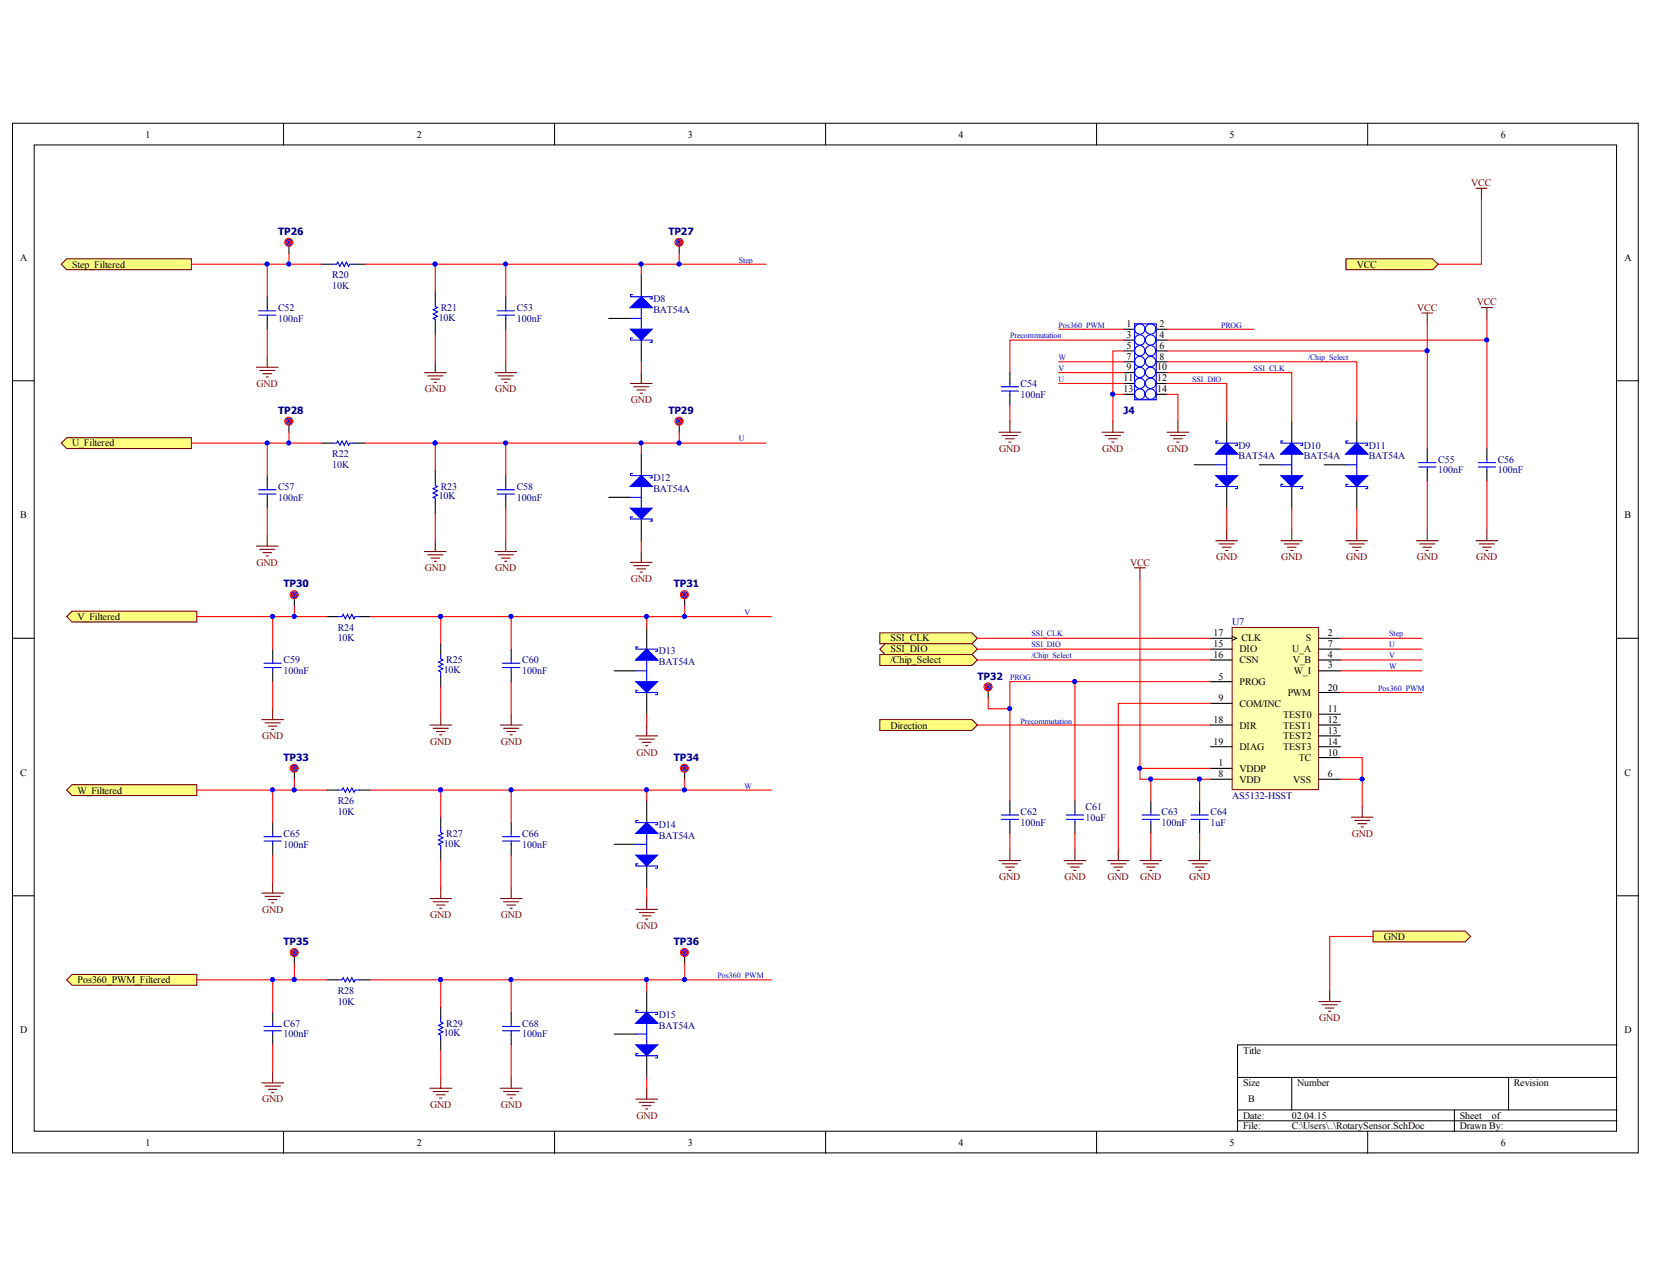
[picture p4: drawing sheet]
<svg xmlns="http://www.w3.org/2000/svg" width="279mm" height="216mm" viewBox="0 0 279 216" stroke-linecap="round" stroke-linejoin="round" font-family="sans-serif">
<defs><g id="words">
<g font-size="1.7">
<text x="24.6" y="23.2">1</text>
<text x="70.4" y="23.2">2</text>
<text x="116.3" y="23.2">3</text>
<text x="162" y="23.2">4</text>
<text x="207.8" y="23.2">5</text>
<text x="253.7" y="23.2">6</text>
<text x="3.4" y="44">A</text>
<text x="12.2" y="45.2">Step_Filtered</text>
<text x="229.3" y="45.2">VCC</text>
<text x="274.6" y="44">A</text>
<text x="190.4" y="55.3">1</text>
<text x="190.4" y="57.1">3</text>
<text x="190.4" y="58.9">5</text>
<text x="196" y="55.3">2</text>
<text x="196" y="57.1">4</text>
<text x="196" y="58.9">6</text>
<text x="189.9" y="64.4">11</text>
<text x="190.4" y="60.8">7</text>
<text x="190.4" y="62.6">9</text>
<text x="195.6" y="62.6">10</text>
<text x="195.6" y="64.4">12</text>
<text x="196" y="60.8">8</text>
<text x="189.9" y="66.3">13</text>
<text x="195.6" y="66.3">14</text>
<text x="12.2" y="75.4">U_Filtered</text>
<text x="3.4" y="87.6">B</text>
<text x="274.6" y="87.6">B</text>
<text x="13.1" y="104.7">V_Filtered</text>
<text x="205.1" y="107.4">17</text>
<text x="224.4" y="107.4">2</text>
<text x="150.5" y="108.4">SSI_CLK</text>
<text x="150.5" y="110.2">SSI_DIO</text>
<text x="150.5" y="112.1">/Chip_Select</text>
<text x="205.1" y="109.3">15</text>
<text x="205.1" y="111.2">16</text>
<text x="209.5" y="110.2">DIO</text>
<text x="209.5" y="112.1">CSN</text>
<text x="209.9" y="108.4">CLK</text>
<text x="218.4" y="110.2">U_A</text>
<text x="218.5" y="112.1">V_B</text>
<text x="218.7" y="113.9">W_I</text>
<text x="220.7" y="108.4">S</text>
<text x="224.4" y="112.9">3</text>
<text x="224.4" y="111.2">4</text>
<text x="224.4" y="109.3">7</text>
<text x="206" y="114.8">5</text>
<text x="206" y="118.4">9</text>
<text x="209.5" y="115.7">PROG</text>
<text x="209.5" y="119.4">COM/INC</text>
<text x="217.7" y="117.6">PWM</text>
<text x="224.4" y="116.7">20</text>
<text x="150.5" y="123.1">Direction</text>
<text x="205.1" y="122.1">18</text>
<text x="205.1" y="125.8">19</text>
<text x="209.5" y="123.1">DIR</text>
<text x="216.9" y="121.2">TEST0</text>
<text x="216.9" y="123.1">TEST1</text>
<text x="216.9" y="124.9">TEST2</text>
<text x="224.4" y="120.3">11</text>
<text x="224.4" y="122.1">12</text>
<text x="224.4" y="123.9">13</text>
<text x="224.4" y="125.8">14</text>
<text x="3.4" y="131">C</text>
<text x="206" y="129.4">1</text>
<text x="206" y="131.3">8</text>
<text x="209.5" y="130.3">VDDP</text>
<text x="209.5" y="126.7">DIAG</text>
<text x="216.9" y="126.7">TEST3</text>
<text x="219.5" y="128.6">TC</text>
<text x="224.4" y="131.3">6</text>
<text x="224.4" y="127.6">10</text>
<text x="274.6" y="131">C</text>
<text x="13.1" y="134.1">W_Filtered</text>
<text x="209.5" y="132.2">VDD</text>
<text x="218.6" y="132.2">VSS</text>
<text x="233.9" y="158.7">GND</text>
<text x="13.1" y="166.1">Pos360_PWM_Filtered</text>
<text x="3.4" y="174.6">D</text>
<text x="210.1" y="178">Title</text>
<text x="274.6" y="174.6">D</text>
<text x="210.1" y="183.5">Size</text>
<text x="219.3" y="183.5">Number</text>
<text x="255.9" y="183.5">Revision</text>
<text x="210.1" y="189">Date:</text>
<text x="210.1" y="190.8">File:</text>
<text x="211" y="186.2">B</text>
<text x="218.3" y="189">02.04.15</text>
<text x="218.3" y="190.8">C:\Users\..\RotarySensor.SchDoc</text>
<text x="246.7" y="189">Sheet</text>
<text x="246.7" y="190.8">Drawn By:</text>
<text x="252.2" y="189">of</text>
<text x="24.6" y="193.6">1</text>
<text x="70.4" y="193.6">2</text>
<text x="116.3" y="193.6">3</text>
<text x="162" y="193.6">4</text>
<text x="207.8" y="193.6">5</text>
<text x="253.7" y="193.6">6</text>
</g>
<g font-size="1.7" fill="#800000">
<text x="248.7" y="31.4">VCC</text>
<text x="239.6" y="52.5">VCC</text>
<text x="249.6" y="51.6">VCC</text>
<text x="43.4" y="65.3">GND</text>
<text x="71.8" y="66.3">GND</text>
<text x="83.7" y="66.3">GND</text>
<text x="106.6" y="68">GND</text>
<text x="168.9" y="76.3">GND</text>
<text x="186.3" y="76.3">GND</text>
<text x="197.3" y="76.3">GND</text>
<text x="43.4" y="95.6">GND</text>
<text x="191" y="95.6">VCC</text>
<text x="205.6" y="94.7">GND</text>
<text x="216.6" y="94.7">GND</text>
<text x="227.5" y="94.7">GND</text>
<text x="239.5" y="94.7">GND</text>
<text x="249.5" y="94.7">GND</text>
<text x="71.8" y="96.4">GND</text>
<text x="83.7" y="96.4">GND</text>
<text x="106.6" y="98.3">GND</text>
<text x="44.3" y="124.9">GND</text>
<text x="72.7" y="125.8">GND</text>
<text x="84.6" y="125.8">GND</text>
<text x="107.6" y="127.6">GND</text>
<text x="228.5" y="141.3">GND</text>
<text x="168.9" y="148.7">GND</text>
<text x="179.9" y="148.7">GND</text>
<text x="187.2" y="148.7">GND</text>
<text x="192.7" y="148.7">GND</text>
<text x="201" y="148.7">GND</text>
<text x="44.3" y="154.2">GND</text>
<text x="72.7" y="155.1">GND</text>
<text x="84.6" y="155.1">GND</text>
<text x="107.6" y="157">GND</text>
<text x="223" y="172.5">GND</text>
<text x="44.3" y="186.2">GND</text>
<text x="72.7" y="187.1">GND</text>
<text x="84.6" y="187.1">GND</text>
<text x="107.6" y="189">GND</text>
</g>
<g font-size="1.7" fill="#000080">
<text x="47" y="39.7">TP26</text>
<text x="113" y="39.7">TP27</text>
<text x="56.1" y="47">R20</text>
<text x="47" y="52.5">C52</text>
<text x="56.1" y="48.9">10K</text>
<text x="74.5" y="52.5">R21</text>
<text x="87.3" y="52.5">C53</text>
<text x="110.4" y="51.1">D8</text>
<text x="110.4" y="52.9">BAT54A</text>
<text x="47" y="54.4">100nF</text>
<text x="74.2" y="54.2">10K</text>
<text x="87.3" y="54.4">100nF</text>
<text x="172.5" y="65.3">C54</text>
<text x="47" y="69.9">TP28</text>
<text x="113" y="69.9">TP29</text>
<text x="172.5" y="67.2">100nF</text>
<text x="189.9" y="69.9">J4</text>
<text x="56.1" y="77.3">R22</text>
<text x="209.4" y="75.8">D9</text>
<text x="209.4" y="77.6">BAT54A</text>
<text x="220.4" y="75.8">D10</text>
<text x="220.4" y="77.6">BAT54A</text>
<text x="231.4" y="75.8">D11</text>
<text x="231.4" y="77.6">BAT54A</text>
<text x="47" y="82.8">C57</text>
<text x="56.1" y="79.1">10K</text>
<text x="74.5" y="82.8">R23</text>
<text x="87.3" y="82.8">C58</text>
<text x="110.4" y="81.3">D12</text>
<text x="110.4" y="83.1">BAT54A</text>
<text x="243.1" y="80">100nF</text>
<text x="243.1" y="78.2">C55</text>
<text x="253.2" y="80">100nF</text>
<text x="253.2" y="78.2">C56</text>
<text x="47" y="84.6">100nF</text>
<text x="74.2" y="84.4">10K</text>
<text x="87.3" y="84.6">100nF</text>
<text x="47.9" y="99.2">TP30</text>
<text x="113.9" y="99.2">TP31</text>
<text x="57.1" y="106.6">R24</text>
<text x="208.3" y="105.7">U7</text>
<text x="47.9" y="113.9">100nF</text>
<text x="47.9" y="112.1">C59</text>
<text x="57.1" y="108.4">10K</text>
<text x="75" y="113.7">10K</text>
<text x="75.4" y="112.1">R25</text>
<text x="88.3" y="113.9">100nF</text>
<text x="88.3" y="112.1">C60</text>
<text x="111.4" y="110.6">D13</text>
<text x="111.4" y="112.4">BAT54A</text>
<text x="165.2" y="114.8">TP32</text>
<text x="47.9" y="128.6">TP33</text>
<text x="113.9" y="128.6">TP34</text>
<text x="57.1" y="137.7">10K</text>
<text x="57.1" y="135.8">R26</text>
<text x="172.5" y="137.7">C62</text>
<text x="183.5" y="136.8">C61</text>
<text x="196.3" y="137.7">C63</text>
<text x="204.6" y="137.7">C64</text>
<text x="208.3" y="134.9">AS5132-HSST</text>
<text x="47.9" y="143.2">100nF</text>
<text x="47.9" y="141.3">C65</text>
<text x="75" y="143">10K</text>
<text x="75.4" y="141.3">R27</text>
<text x="88.3" y="143.2">100nF</text>
<text x="88.3" y="141.3">C66</text>
<text x="111.4" y="139.9">D14</text>
<text x="111.4" y="141.8">BAT54A</text>
<text x="172.5" y="139.6">100nF</text>
<text x="183.5" y="138.6">10uF</text>
<text x="196.3" y="139.6">100nF</text>
<text x="204.6" y="139.6">1uF</text>
<text x="47.9" y="159.7">TP35</text>
<text x="113.9" y="159.7">TP36</text>
<text x="57.1" y="168">R28</text>
<text x="47.9" y="173.5">C67</text>
<text x="57.1" y="169.7">10K</text>
<text x="75.4" y="173.5">R29</text>
<text x="88.3" y="173.5">C68</text>
<text x="111.4" y="171.9">D15</text>
<text x="111.4" y="173.8">BAT54A</text>
<text x="47.9" y="175.2">100nF</text>
<text x="75" y="175.1">10K</text>
<text x="88.3" y="175.2">100nF</text>
</g>
<g font-size="1.4" fill="#0000fa">
<text x="124.9" y="44.4">Step</text>
<text x="170.7" y="57.1">Precommutation</text>
<text x="178.9" y="55.4">Pos360_PWM</text>
<text x="206.4" y="55.4">PROG</text>
<text x="178.9" y="64.5">U</text>
<text x="178.9" y="62.6">V</text>
<text x="178.9" y="60.9">W</text>
<text x="201.5" y="64.5">SSI_DIO</text>
<text x="211.9" y="62.6">SSI_CLK</text>
<text x="221.1" y="60.9">/Chip_Select</text>
<text x="124.9" y="74.6">U</text>
<text x="125.8" y="103.9">V</text>
<text x="174.4" y="107.5">SSI_CLK</text>
<text x="234.8" y="107.5">Step</text>
<text x="174.4" y="109.4">SSI_DIO</text>
<text x="174.4" y="111.2">/Chip_Select</text>
<text x="234.8" y="109.4">U</text>
<text x="234.8" y="111.2">V</text>
<text x="234.8" y="113">W</text>
<text x="170.7" y="114.9">PROG</text>
<text x="233" y="116.7">Pos360_PWM</text>
<text x="172.5" y="122.2">Precommutation</text>
<text x="125.8" y="133.2">W</text>
<text x="121.3" y="165.3">Pos360_PWM</text>
</g>
</g></defs>
<g fill="#fff" stroke="#000" stroke-width=".17">
<path d="M2.1 20.8h274.8v174h-274.8z"/>
<path d="M5.8 24.5h267.4v166.6h-267.4z"/>
</g>
<g fill="none" stroke="#000" stroke-width=".17">
<path d="M47.9 20.8v3.7M93.7 20.8v3.7M139.5 20.8v3.7M185.4 20.8v3.7M231.2 20.8v3.7M2.1 64.3h3.7M273.3 64.3h3.7M2.1 107.8h3.7M273.3 107.8h3.7M2.1 151.3h3.7M273.3 151.3h3.7M273.3 176.5h-64.1v14.7"/>
<path d="M47.9 191.2v3.6M93.7 191.2v3.6M139.5 191.2v3.6M185.4 191.2v3.6M209.2 182h64.1M209.2 187.5h64.1M209.2 189.3h64.1M218.3 182v5.5M231.2 191.2v3.6M245.8 187.5v3.7M255 182v5.5"/>
</g>
<path d="M208.3 106h14.5v27.4h-14.5z" fill="#ffffb0" stroke="#800000" stroke-width=".17"/>
<g fill="none" stroke="#000" stroke-width=".18">
<path d="M204.6 107.8h3.7M204.6 111.5h3.7M204.6 115.2h3.7M204.6 109.7h3.7M204.6 118.8h3.7M222.9 107.8h3.7M222.9 113.3h3.7M222.9 111.5h3.7M222.9 109.7h3.7M222.9 117h3.7M204.6 129.8h3.7M204.6 131.6h3.7"/>
<path d="M204.6 122.5h3.7M204.6 126.1h3.7M222.9 131.6h3.7M222.9 128h3.7M222.9 120.7h3.7M222.9 122.5h3.7M222.9 124.3h3.7M222.9 126.1h3.7"/>
</g>
<path d="M208.3 107.5l.7 .3-.7 .4" fill="none" stroke="#000" stroke-width=".17"/>
<g fill="#ffff80" stroke="#800000" stroke-width=".18">
<path d="M227.5 43.7h14.7l.9 .9-.9 1h-14.7z" fill-rule="evenodd"/>
<path d="M232.1 157.3h15.6l.9 .9-.9 .9h-15.6z" fill-rule="evenodd"/>
</g>
<g fill="none" stroke="#800000" stroke-width=".18">
<path d="M249.5 31.8h1.8M250.4 31.8v1.8M191.8 95.9h1.8M192.7 95.9v1.9M228.4 138.1h3.7M229 138.6h2.5M229.5 139.2h1.5M230.1 139.7h.3M230.3 136.2v1.9M222.9 169.2h3.7M223.5 169.7h2.5M224 170.3h1.5"/>
<path d="M224.6 170.8h.3M224.8 167.4v1.8"/>
</g>
<path d="M148.7 106.9h15.6l.9 .9-.9 .9h-15.6z" fill-rule="evenodd" fill="#ffff80" stroke="#800000" stroke-width=".18"/>
<g fill="none" stroke="#000" stroke-width=".18">
<path d="M189.9 55.6h1.9M189.9 57.5h1.9M189.9 59.3h1.9M195.4 55.6h1.9M195.4 57.5h1.9M195.4 59.3h1.9M189.9 61.1h1.9M189.9 63h1.9M189.9 64.8h1.9M189.9 66.6h1.9M195.4 61.1h1.9M195.4 63h1.9"/>
<path d="M195.4 64.8h1.9M195.4 66.6h1.9"/>
</g>
<g fill="none" stroke="#00f" stroke-width=".18">
<path d="M191.8 54.7h3.6v12.8h-3.6z"/>
<circle cx="192.7" cy="55.6" r=".87"/>
<circle cx="192.7" cy="59.3" r=".87"/>
<circle cx="192.7" cy="57.4" r=".87"/>
<circle cx="194.5" cy="55.6" r=".88"/>
<circle cx="194.5" cy="59.3" r=".88"/>
<circle cx="194.5" cy="57.4" r=".88"/>
<circle cx="192.7" cy="61.1" r=".87"/>
<circle cx="192.7" cy="62.9" r=".87"/>
<circle cx="192.7" cy="66.6" r=".87"/>
<circle cx="192.7" cy="64.8" r=".87"/>
<circle cx="194.5" cy="61.1" r=".88"/>
<circle cx="194.5" cy="62.9" r=".88"/>
<circle cx="194.5" cy="66.6" r=".88"/>
<circle cx="194.5" cy="64.8" r=".88"/>
</g>
<g fill="#ffff80" stroke="#800000" stroke-width=".18">
<path d="M148.7 109.7l.9-1h14.7l.9 1-.9 .9h-14.7z" fill-rule="evenodd"/>
<path d="M148.7 110.6h15.6l.9 .9-.9 .9h-15.6z" fill-rule="evenodd"/>
<path d="M148.7 121.6h15.6l.9 .9-.9 .9h-15.6z" fill-rule="evenodd"/>
<path d="M11.3 165.5l.9-.9h21.1v1.8h-21.1z" fill-rule="evenodd"/>
</g>
<g fill="none" stroke="#000" stroke-width=".18">
<path d="M170.7 135.3v1.8M170.7 139v1.8M181.7 135.3v1.8M181.7 139v1.8M194.5 135.3v1.8M194.5 139v1.8M202.8 135.3v1.8M202.8 139v1.8M46.1 171v1.9M46.1 174.7v1.8M49.8 161v1.8M55.3 165.5h1.8"/>
<path d="M60.8 165.5h1.8M74.5 170.1v1.8M74.5 175.6v1.8M86.4 171v1.9M86.4 174.7v1.8M103.8 174.7h3.7M109.3 167.4v3.6M109.3 178.4v3.6M115.7 161v1.8"/>
</g>
<g fill="none" stroke="#00f" stroke-width=".18">
<path d="M169.2 137.7h3M169.2 138.4h3M170.7 137.1v.6M170.7 138.4v.6M180.2 137.7h3M180.2 138.4h3M181.7 137.1v.6M181.7 138.4v.6M193.1 137.7h2.9M193.1 138.4h2.9M194.5 137.1v.6M194.5 138.4v.6"/>
<path d="M201.3 137.7h2.9M201.3 138.4h2.9M202.8 137.1v.6M202.8 138.4v.6M44.6 173.4h3M44.6 174.1h3M46.1 172.9v.5M46.1 174.1v.6M57.1 165.5h.7l.2-.3 .4 .7 .3-.7 .4 .7 .4-.7 .3 .7 .2-.4h.8M74.5 171.9v.8l.4 .2-.8 .3 .8 .4-.8 .4 .8 .3-.8 .4 .4 .2v.7M84.9 173.4h3M84.9 174.1h3"/>
<path d="M86.4 172.9v.5M86.4 174.1v.6M107.5 174.7h1.8M107.8 178h-.3v.4h3.6v.3h-.3M107.8 170.7h-.3v.3h3.6v.4h-.3M109.3 172.9v3.6"/>
</g>
<g fill="none" stroke="#800000" stroke-width=".18">
<path d="M168.9 145.4h3.6M169.4 145.9h2.6M170 146.5h1.4M170.5 147h.4M170.7 143.5v1.9M179.9 145.4h3.6M180.4 145.9h2.6M181 146.5h1.4M181.5 147h.4M181.7 143.5v1.9M187.2 145.4h3.7M187.7 145.9h2.6"/>
<path d="M188.3 146.5h1.5M188.8 147h.4M189 143.5v1.9M192.7 145.4h3.7M193.2 145.9h2.6M193.8 146.5h1.5M194.3 147h.4M194.5 143.5v1.9M200.9 145.4h3.7M201.5 145.9h2.5M202 146.5h1.5M202.6 147h.3"/>
<path d="M202.8 143.5v1.9M44.3 182.9h3.6M44.8 183.5h2.6M45.4 184h1.4M45.9 184.6h.4M46.1 181.1v1.8M72.7 183.8h3.6M73.2 184.4h2.6M73.8 184.9h1.4M74.3 185.5h.4M74.5 182v1.8M84.6 183.8h3.6"/>
<path d="M85.1 184.4h2.6M85.7 184.9h1.4M86.2 185.5h.4M86.4 182v1.8M107.5 185.7h3.6M108 186.2h2.6M108.6 186.8h1.4M109.1 187.3h.4M109.3 183.8v1.9"/>
</g>
<g fill="none" stroke="#00f" stroke-width=".92">
<circle cx="49.7" cy="160.9" r=".14"/>
<circle cx="115.7" cy="160.9" r=".14"/>
</g>
<g fill="none" stroke="#f00" stroke-width=".18">
<circle cx="49.7" cy="160.9" r=".33"/>
<circle cx="49.7" cy="160.9" r=".68"/>
<circle cx="115.7" cy="160.9" r=".33"/>
<circle cx="115.7" cy="160.9" r=".68"/>
</g>
<g fill="#00f" stroke="#00f" stroke-width=".18">
<path d="M107.5 176.5h3.6l-1.8 1.9z"/>
<path d="M107.5 172.9l1.8-1.9 1.8 1.9z"/>
</g>
<path d="M11.3 133.5l.9-.9h21.1v1.8h-21.1z" fill-rule="evenodd" fill="#ffff80" stroke="#800000" stroke-width=".18"/>
<g fill="none" stroke="#800000" stroke-width=".18">
<path d="M44.3 150.9h3.6M44.8 151.4h2.6M45.4 152h1.4M45.9 152.5h.4M46.1 149v1.9M72.7 151.8h3.6M73.2 152.3h2.6M73.8 152.9h1.4M74.3 153.4h.4M74.5 150v1.8M84.6 151.8h3.6M85.1 152.3h2.6"/>
<path d="M85.7 152.9h1.4M86.2 153.4h.4M86.4 150v1.8M107.5 153.6h3.6M108 154.2h2.6M108.6 154.7h1.4M109.1 155.3h.4M109.3 151.8v1.8"/>
</g>
<g fill="none" stroke="#000" stroke-width=".18">
<path d="M46.1 139v1.8M49.8 129.8v1.8M55.3 133.5h1.8M60.8 133.5h1.8M74.5 138.1v1.8M86.4 139v1.8M109.3 135.3v3.7M115.7 129.8v1.8M46.1 142.6v1.9M74.5 143.5v1.9M86.4 142.6v1.9M103.8 142.6h3.7"/>
<path d="M109.3 146.3v3.7"/>
</g>
<g fill="none" stroke="#00f" stroke-width=".92">
<circle cx="49.7" cy="129.8" r=".15"/>
<circle cx="115.7" cy="129.8" r=".15"/>
</g>
<g fill="none" stroke="#f00" stroke-width=".18">
<circle cx="49.7" cy="129.8" r=".67"/>
<circle cx="49.7" cy="129.8" r=".33"/>
<circle cx="115.7" cy="129.8" r=".67"/>
<circle cx="115.7" cy="129.8" r=".33"/>
</g>
<g fill="#00f" stroke="#00f" stroke-width=".18">
<path d="M107.5 144.5h3.6l-1.8 1.8z"/>
<path d="M107.5 140.8l1.8-1.8 1.8 1.8z"/>
</g>
<g fill="none" stroke="#00f" stroke-width=".18">
<path d="M57.1 133.5h.7l.2-.4 .4 .7 .3-.7 .4 .7 .4-.7 .3 .7 .2-.3h.8M74.5 139.9v.7l.4 .2-.8 .4 .8 .3-.8 .4 .8 .4-.8 .3 .4 .2v.7M107.8 138.6h-.3v.4h3.6v.3h-.3M44.6 141.4h3M44.6 142.1h3M46.1 140.8v.6M46.1 142.1v.5M84.9 141.4h3M84.9 142.1h3M86.4 140.8v.6M86.4 142.1v.5M107.5 142.6h1.8"/>
<path d="M107.8 145.9h-.3v.4h3.6v.4h-.3M109.3 140.8v3.7"/>
</g>
<path d="M11.3 104.2l.9-.9h21.1v1.8h-21.1z" fill-rule="evenodd" fill="#ffff80" stroke="#800000" stroke-width=".18"/>
<g fill="none" stroke="#800000" stroke-width=".18">
<path d="M46.1 119.7v1.9M44.3 121.6h3.6M44.8 122.1h2.6M45.4 122.7h1.4M45.9 123.2h.4M72.7 122.5h3.6M73.2 123h2.6M73.8 123.6h1.4M74.3 124.1h.4M74.5 120.7v1.8M84.6 122.5h3.6M85.1 123h2.6"/>
<path d="M85.7 123.6h1.4M86.2 124.1h.4M86.4 120.7v1.8M107.5 124.3h3.6M108 124.9h2.6M108.6 125.4h1.4M109.1 126h.4M109.3 122.5v1.8"/>
</g>
<g fill="none" stroke="#000" stroke-width=".18">
<path d="M46.1 109.7v1.8M46.1 113.3v1.9M49.8 100.5v1.8M55.3 104.2h1.8M60.8 104.2h1.8M74.5 108.7v1.9M74.5 114.2v1.9M86.4 109.7v1.8M86.4 113.3v1.9M103.8 113.3h3.7M109.3 106v3.7M109.3 117v3.7"/>
<path d="M115.7 100.5v1.8"/>
</g>
<g fill="none" stroke="#00f" stroke-width=".92">
<circle cx="49.7" cy="100.5" r=".14"/>
<circle cx="115.7" cy="100.5" r=".14"/>
</g>
<g fill="none" stroke="#f00" stroke-width=".18">
<circle cx="49.7" cy="100.5" r=".33"/>
<circle cx="49.7" cy="100.5" r=".68"/>
<circle cx="115.7" cy="100.5" r=".33"/>
<circle cx="115.7" cy="100.5" r=".68"/>
</g>
<g fill="#00f" stroke="#00f" stroke-width=".18">
<path d="M107.5 115.2h3.6l-1.8 1.8z"/>
<path d="M107.5 111.5l1.8-1.8 1.8 1.8z"/>
</g>
<g fill="none" stroke="#00f" stroke-width=".18">
<path d="M44.6 112h3M44.6 112.8h3M46.1 111.5v.5M46.1 112.8v.5M57.1 104.2h.7l.2-.4 .4 .7 .3-.7 .4 .7 .4-.7 .3 .7 .2-.3h.8M74.5 110.6v.7l.4 .2-.8 .4 .8 .3-.8 .4 .8 .4-.8 .3 .4 .2v.7M84.9 112h3M84.9 112.8h3M86.4 111.5v.5M86.4 112.8v.5M107.5 113.3h1.8M107.8 116.6h-.3v.4h3.6v.4h-.3"/>
<path d="M107.8 109.3h-.3v.4h3.6v.3h-.3M109.3 111.5v3.7"/>
</g>
<path d="M10.4 74.9l.9-1h21v1.9h-21z" fill-rule="evenodd" fill="#ffff80" stroke="#800000" stroke-width=".18"/>
<g fill="none" stroke="#800000" stroke-width=".18">
<path d="M43.3 92.3h3.7M43.9 92.8h2.6M44.4 93.4h1.5M45 93.9h.4M45.2 90.4v1.9M71.7 93.2h3.7M72.3 93.7h2.6M72.8 94.3h1.5M73.4 94.8h.4M73.6 91.3v1.9M83.7 93.2h3.6M84.2 93.7h2.6"/>
<path d="M84.8 94.3h1.4M85.3 94.8h.4M85.5 91.3v1.9M106.6 95h3.6M107.1 95.6h2.6M107.7 96.1h1.4M108.2 96.7h.4M108.4 93.2v1.8"/>
</g>
<g fill="none" stroke="#000" stroke-width=".18">
<path d="M48.8 71.2v1.8M54.3 74.9h1.9M59.8 74.9h1.9M73.6 79.4v1.9M108.4 76.7v3.7M114.8 71.2v1.8M45.2 80.4v1.8M45.2 84v1.8M73.6 84.9v1.9M85.5 80.4v1.8M85.5 84v1.8M102.9 84h3.7"/>
<path d="M108.4 87.7v3.6"/>
</g>
<g fill="none" stroke="#00f" stroke-width=".92">
<circle cx="48.8" cy="71.2" r=".15"/>
<circle cx="114.8" cy="71.2" r=".15"/>
</g>
<g fill="none" stroke="#f00" stroke-width=".18">
<circle cx="48.8" cy="71.2" r=".33"/>
<circle cx="48.8" cy="71.2" r=".68"/>
<circle cx="114.8" cy="71.2" r=".33"/>
<circle cx="114.8" cy="71.2" r=".68"/>
</g>
<g fill="#00f" stroke="#00f" stroke-width=".18">
<path d="M106.6 85.8h3.6l-1.8 1.9z"/>
<path d="M106.6 82.2l1.8-1.8 1.8 1.8z"/>
</g>
<g fill="none" stroke="#00f" stroke-width=".18">
<path d="M56.2 74.9h.7l.2-.4 .4 .7 .3-.7 .4 .7 .4-.7 .3 .7 .2-.3h.7M106.9 80h-.3v.4h3.6v.3h-.3M43.7 82.7h2.9M43.7 83.5h2.9M45.2 82.2v.5M45.2 83.5v.5M73.6 81.3v.7l.3 .2-.7 .4 .7 .3-.7 .4 .7 .4-.7 .3 .4 .2v.7M84 82.7h3M84 83.5h3M85.5 82.2v.5M85.5 83.5v.5M106.6 84h1.8"/>
<path d="M106.9 87.3h-.3v.4h3.6v.3h-.3M108.4 82.2v3.6"/>
</g>
<path d="M10.4 44.6l.9-.9h21v1.9h-21z" fill-rule="evenodd" fill="#ffff80" stroke="#800000" stroke-width=".18"/>
<g fill="none" stroke="#800000" stroke-width=".18">
<path d="M240.3 52.9h1.9M241.2 52.9v1.8M250.4 52h1.8M251.3 52v1.8M43.3 62h3.7M43.9 62.6h2.6M44.4 63.1h1.5M45 63.7h.4M45.2 60.2v1.8M71.7 63h3.7M72.3 63.5h2.6M72.8 64.1h1.5"/>
<path d="M73.4 64.6h.4M73.6 61.1v1.9M83.7 63h3.6M84.2 63.5h2.6M84.8 64.1h1.4M85.3 64.6h.4M85.5 61.1v1.9M106.6 64.8h3.6M107.1 65.3h2.6M107.7 65.9h1.4M108.2 66.4h.4M108.4 63v1.8"/>
<path d="M168.9 73h3.6M169.4 73.6h2.6M170 74.1h1.4M170.5 74.7h.4M170.7 71.2v1.8M186.3 73h3.6M186.8 73.6h2.6M187.4 74.1h1.4M187.9 74.7h.4M188.1 71.2v1.8M197.3 73h3.6M197.8 73.6h2.6"/>
<path d="M198.4 74.1h1.4M198.9 74.7h.4M199.1 71.2v1.8M205.5 91.3h3.7M206.1 91.9h2.5M206.6 92.4h1.5M207.2 93h.3M207.3 89.5v1.8M216.5 91.3h3.7M217.1 91.9h2.5M217.6 92.4h1.5M218.2 93h.3"/>
<path d="M218.3 89.5v1.8M227.5 91.3h3.7M228.1 91.9h2.5M228.6 92.4h1.5M229.2 93h.3M229.3 89.5v1.8M239.4 91.3h3.7M240 91.9h2.5M240.5 92.4h1.5M241.1 93h.3M241.2 89.5v1.8M249.5 91.3h3.7"/>
<path d="M250 91.9h2.6M250.6 92.4h1.5M251.1 93h.4M251.3 89.5v1.8"/>
</g>
<g fill="none" stroke="#000" stroke-width=".18">
<path d="M45.2 50.1v1.9M45.2 53.8v1.8M48.8 41v1.8M54.3 44.6h1.9M59.8 44.6h1.9M73.6 49.2v1.8M73.6 54.7v1.8M85.5 50.1v1.9M85.5 53.8v1.8M102.9 53.8h3.7M108.4 46.5v3.6M108.4 57.5v3.6"/>
<path d="M114.8 41v1.8M170.7 63v1.8M170.7 66.6v1.8M201.8 78.5h3.7M207.3 71.2v3.7M212.8 78.5h3.7M218.3 71.2v3.7M223.8 78.5h3.7M229.3 71.2v3.7M241.2 75.8v1.8M241.2 79.4v1.9M251.3 75.8v1.8"/>
<path d="M251.3 79.4v1.9M207.3 82.2v3.6M218.3 82.2v3.6M229.3 82.2v3.6M167 116.1v1.8"/>
</g>
<g fill="none" stroke="#00f" stroke-width=".92">
<circle cx="48.8" cy="40.9" r=".14"/>
<circle cx="114.8" cy="40.9" r=".14"/>
<circle cx="167" cy="116" r=".15"/>
</g>
<g fill="none" stroke="#f00" stroke-width=".18">
<path d="M250.4 33.6v11h-7.3M32.3 44.6h22M45.2 44.6v5.5M45.2 55.6v4.6M48.8 42.8v1.8M61.7 44.6h11.9M73.6 44.6h55.9M73.6 44.6v4.6M73.6 56.5v4.6M85.5 44.6v5.5M85.5 55.6v5.5M108.4 44.6v1.9"/>
<path d="M114.8 42.8v1.8M178.9 55.6h11M189.9 59.3h-1.8v7.3M189.9 57.5h-19.2v5.5M197.3 57.5h54v18.3M197.3 55.6h14.6M241.2 54.7v4.6h-43.9M241.2 59.3v16.5M251.3 53.8v3.7M32.3 74.9h22M45.2 74.9v5.5M48.8 73v1.9"/>
<path d="M61.7 74.9h11.9M73.6 74.9h55.9M73.6 74.9v4.5M85.5 74.9v5.5M108.4 61.1v1.9M108.4 74.9v1.8M114.8 73v1.9M170.7 68.4v2.8M178.9 64.8h11M178.9 63h11M178.9 61.1h11M189.9 66.6h-1.8v4.6"/>
<path d="M197.3 66.6h1.8v4.6M197.3 64.8h10v6.4M197.3 63h21v8.2M197.3 61.1h32v10.1M45.2 85.8v4.6M73.6 86.8v4.5M85.5 85.8v5.5M108.4 91.3v1.9M192.7 97.8v33.8h11.9M207.3 85.8v3.7M218.3 85.8v3.7M229.3 85.8v3.7"/>
<path d="M241.2 81.3v8.2M251.3 81.3v8.2M33.3 104.2h22M46.1 104.2v5.5M46.1 115.2v4.5M49.8 102.3v1.9M62.6 104.2h11.9M74.5 104.2h55.9M74.5 104.2v4.5M74.5 116.1v4.6M86.4 104.2v5.5M86.4 115.2v5.5"/>
<path d="M109.3 104.2v1.8M115.7 102.3v1.9M165.2 107.8h39.4M165.2 109.7h39.4M165.2 111.5h39.4M167 117.9v1.8h3.7M181.7 115.2h-11v20.1M204.6 118.8h-15.6v24.7M204.6 115.2h-22.9v20.1M226.6 107.8h13.7M226.6 109.7h13.7M226.6 111.5h13.7"/>
<path d="M226.6 113.3h13.7M226.6 117h13.7M33.3 133.5h22M46.1 133.5v5.5M49.8 131.6v1.9M62.6 133.5h11.9M74.5 133.5h55.9M74.5 133.5v4.6M86.4 133.5v5.5M109.3 120.7v1.8M109.3 133.5v1.8M115.7 131.6v1.9"/>
<path d="M165.2 122.5h39.4M192.7 129.8h11.9M194.5 131.6v3.7M202.8 131.6v3.7M226.6 131.6h3.7v4.6M226.6 128h3.7v3.6M46.1 144.5v4.5M74.5 145.4v4.6M86.4 144.5v5.5M109.3 150v1.8M170.7 140.8v2.7M181.7 140.8v2.7"/>
<path d="M194.5 140.8v2.7M202.8 140.8v2.7M232.1 158.2h-7.3v9.2M33.3 165.5h22M46.1 165.5v5.5M46.1 176.5v4.6M49.8 162.8v2.7M62.6 165.5h11.9M74.5 165.5h55.9M74.5 165.5v4.6M74.5 177.4v4.6M86.4 165.5v5.5"/>
<path d="M86.4 176.5v5.5M109.3 165.5v1.9M115.7 162.8v2.7M109.3 182v1.8"/>
<circle cx="48.8" cy="40.9" r=".33"/>
<circle cx="48.8" cy="40.9" r=".68"/>
<circle cx="114.8" cy="40.9" r=".33"/>
<circle cx="114.8" cy="40.9" r=".68"/>
<circle cx="167" cy="116" r=".33"/>
<circle cx="167" cy="116" r=".68"/>
</g>
<g fill="#00f" stroke="#00f" stroke-width=".18">
<path d="M106.6 55.6h3.6l-1.8 1.9z"/>
<path d="M106.6 52l1.8-1.9 1.8 1.9z"/>
<path d="M205.5 80.4h3.7l-1.9 1.8z"/>
<path d="M205.5 76.7l1.8-1.8 1.9 1.8z"/>
<path d="M216.5 80.4h3.7l-1.9 1.8z"/>
<path d="M216.5 76.7l1.8-1.8 1.9 1.8z"/>
<path d="M227.5 80.4h3.7l-1.9 1.8z"/>
<path d="M227.5 76.7l1.8-1.8 1.9 1.8z"/>
</g>
<g fill="none" stroke="#00f" stroke-width=".18">
<path d="M43.7 52.5h2.9M43.7 53.2h2.9M45.2 52v.5M45.2 53.2v.6M56.2 44.6h.7l.2-.3 .4 .7 .3-.7 .4 .7 .4-.7 .3 .7 .2-.4h.7M73.6 51v.8l.3 .2-.7 .3 .7 .4-.7 .4 .7 .3-.7 .4 .4 .2v.7M84 52.5h3M84 53.2h3M85.5 52v.5M85.5 53.2v.6M106.6 53.8h1.8M106.9 57.1h-.3v.4h3.6v.3h-.3"/>
<path d="M106.9 49.8h-.3v.3h3.6v.4h-.3M108.4 52v3.6M169.2 65.3h3M169.2 66.1h3M170.7 64.8v.5M170.7 66.1v.5M205.5 78.5h1.8M205.9 74.5h-.4v.4h3.7v.3h-.4M207.3 76.7v3.7M216.5 78.5h1.8M216.9 74.5h-.4v.4h3.7v.3h-.4M218.3 76.7v3.7"/>
<path d="M227.5 78.5h1.8M227.9 74.5h-.4v.4h3.7v.3h-.4M229.3 76.7v3.7M239.8 78.2h2.9M239.8 78.9h2.9M241.2 77.6v.6M241.2 78.9v.5M249.9 78.2h2.9M249.9 78.9h2.9M251.3 77.6v.6M251.3 78.9v.5M205.9 81.8h-.4v.4h3.7v.4h-.4"/>
<path d="M216.9 81.8h-.4v.4h3.7v.4h-.4M227.9 81.8h-.4v.4h3.7v.4h-.4"/>
</g>
<g fill="#00f" stroke="#00f" stroke-width=".17">
<circle cx="192.7" cy="129.8" r=".33"/>
<circle cx="230.2" cy="131.6" r=".33"/>
<circle cx="202.7" cy="131.6" r=".33"/>
<circle cx="74.5" cy="165.5" r=".33"/>
<circle cx="115.7" cy="165.5" r=".33"/>
<circle cx="49.7" cy="165.5" r=".33"/>
<circle cx="194.5" cy="131.6" r=".33"/>
<circle cx="86.4" cy="165.5" r=".33"/>
<circle cx="181.7" cy="115.1" r=".33"/>
<circle cx="109.3" cy="165.5" r=".33"/>
<circle cx="46.1" cy="165.5" r=".33"/>
<circle cx="74.5" cy="133.4" r=".33"/>
<circle cx="115.7" cy="133.4" r=".33"/>
<circle cx="49.7" cy="133.4" r=".33"/>
<circle cx="86.4" cy="133.4" r=".33"/>
<circle cx="109.3" cy="133.4" r=".33"/>
<circle cx="46.1" cy="133.4" r=".33"/>
<circle cx="74.5" cy="104.1" r=".33"/>
<circle cx="115.7" cy="104.1" r=".33"/>
<circle cx="49.7" cy="104.1" r=".33"/>
<circle cx="86.4" cy="104.1" r=".33"/>
<circle cx="109.3" cy="104.1" r=".33"/>
<circle cx="46.1" cy="104.1" r=".33"/>
<circle cx="73.5" cy="74.8" r=".33"/>
<circle cx="114.8" cy="74.8" r=".33"/>
<circle cx="48.8" cy="74.8" r=".33"/>
<circle cx="85.5" cy="74.8" r=".33"/>
<circle cx="108.4" cy="74.8" r=".33"/>
<circle cx="45.1" cy="74.8" r=".33"/>
<circle cx="73.5" cy="44.6" r=".33"/>
<circle cx="114.8" cy="44.6" r=".33"/>
<circle cx="48.8" cy="44.6" r=".33"/>
<circle cx="85.5" cy="44.6" r=".33"/>
<circle cx="108.4" cy="44.6" r=".33"/>
<circle cx="45.1" cy="44.6" r=".33"/>
<circle cx="188.1" cy="66.6" r=".33"/>
<circle cx="170.7" cy="119.7" r=".33"/>
<circle cx="241.2" cy="59.3" r=".33"/>
<circle cx="251.3" cy="57.4" r=".33"/>
</g>
<use href="#words"/>
</svg>
